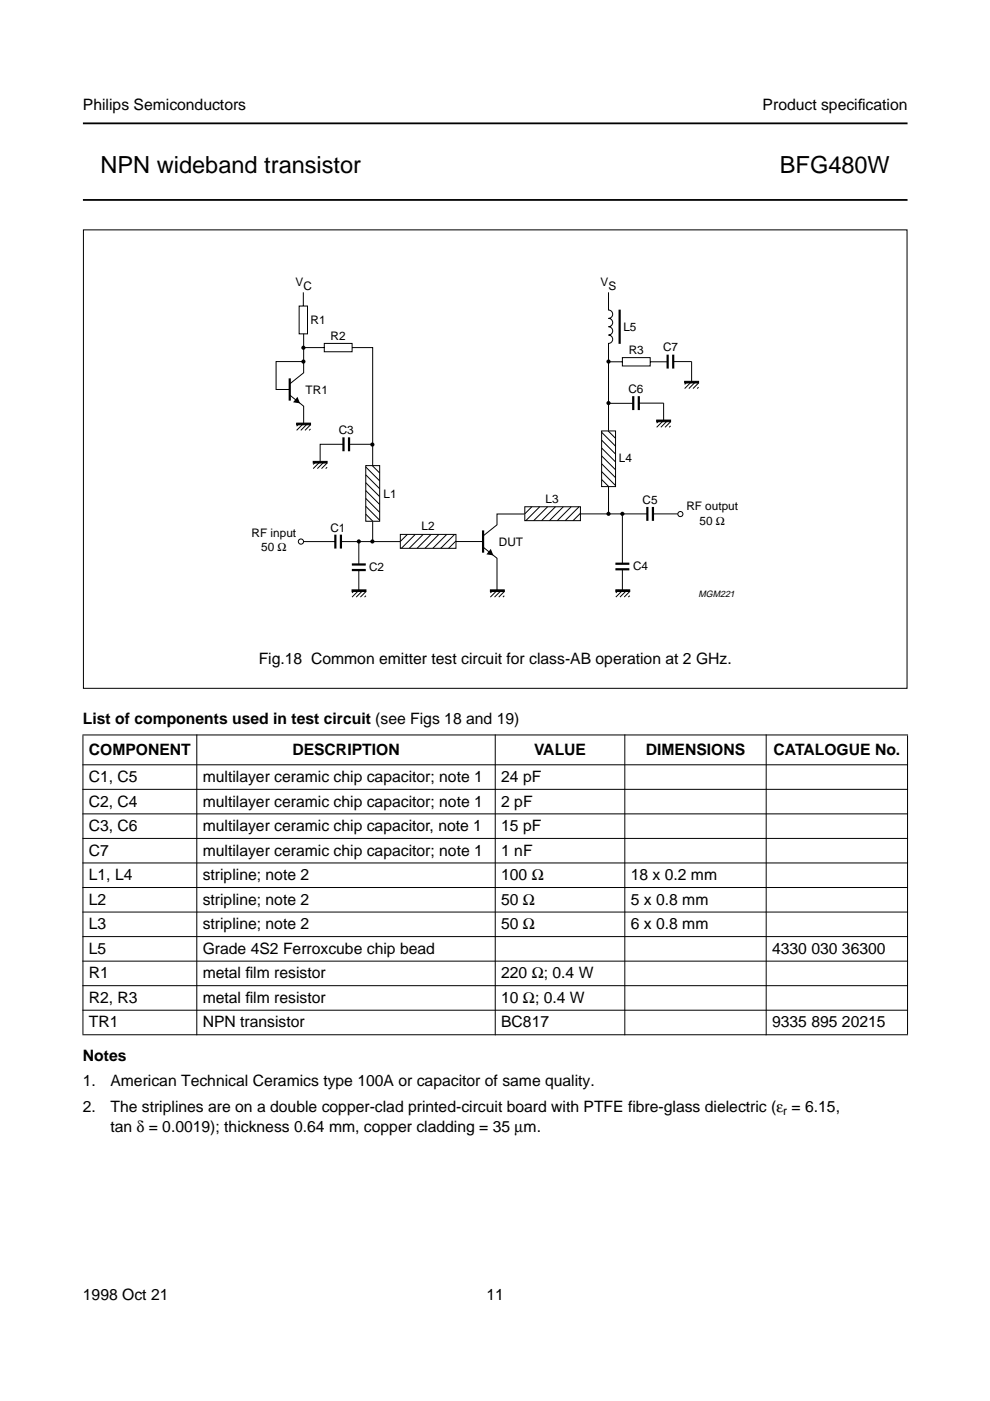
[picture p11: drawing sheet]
<svg xmlns="http://www.w3.org/2000/svg" width="210mm" height="297mm" viewBox="0 0 210 297" stroke-linecap="round" stroke-linejoin="round" font-family="sans-serif">
<defs><g id="words">
<g font-size="5">
<text x="21.3" y="36.6">NPN wideband transistor</text>
<text x="165.4" y="36.6">BFG480W</text>
</g>
<g font-size="3.3">
<text x="17.6" y="23.4">Philips Semiconductors</text>
<text x="161.7" y="23.4">Product specif</text>
<text x="181.9" y="23.4">ication</text>
<text x="54.8" y="140.8">Fig.18 Common emitter test circuit for class-AB operation at 2 GHz.</text>
<text x="17.6" y="153.5">List of components used in test circuit (see Figs 18 and 19)</text>
<text x="18.8" y="160.1">COMPONENT</text>
<text x="62" y="160.1">DESCRIPTION</text>
<text x="113.2" y="160.1">VALUE</text>
<text x="136.9" y="160.1">DIMENSIONS</text>
<text x="164" y="160.1">CATALOGUE No.</text>
<text x="18.8" y="165.8">C1, C5</text>
<text x="43" y="165.8">multilayer ceramic chip capacitor; note 1</text>
<text x="106.3" y="165.8">24 pF</text>
<text x="18.8" y="171">C2, C4</text>
<text x="43" y="171">multilayer ceramic chip capacitor; note 1</text>
<text x="106.3" y="171">2 pF</text>
<text x="18.8" y="176.2">C3, C6</text>
<text x="43" y="176.2">multilayer ceramic chip capacitor, note 1</text>
<text x="106.3" y="176.2">15 pF</text>
<text x="18.8" y="181.4">C7</text>
<text x="43" y="181.4">multilayer ceramic chip capacitor; note 1</text>
<text x="106.3" y="181.4">1 nF</text>
<text x="18.8" y="186.6">L1, L4</text>
<text x="18.8" y="191.8">L2</text>
<text x="43" y="186.6">stripline; note 2</text>
<text x="43" y="191.8">stripline; note 2</text>
<text x="106.3" y="186.6">100 Ω</text>
<text x="106.3" y="191.8">50 Ω</text>
<text x="133.7" y="186.6">18 x 0.2 mm</text>
<text x="133.7" y="191.8">5 x 0.8 mm</text>
<text x="18.8" y="197">L3</text>
<text x="43" y="197">stripline; note 2</text>
<text x="106.3" y="197">50 Ω</text>
<text x="133.7" y="197">6 x 0.8 mm</text>
<text x="18.8" y="202.2">L5</text>
<text x="43" y="202.2">Grade 4S2 Ferroxcube chip bead</text>
<text x="163.7" y="202.2">4330 030 36300</text>
<text x="18.8" y="207.4">R1</text>
<text x="43" y="207.4">metal f</text>
<text x="52" y="207.4">ilm resistor</text>
<text x="106.3" y="207.4">220 Ω; 0.4 W</text>
<text x="18.8" y="212.6">R2, R3</text>
<text x="43" y="212.6">metal f</text>
<text x="52" y="212.6">ilm resistor</text>
<text x="106.3" y="212.6">10 Ω; 0.4 W</text>
<text x="18.8" y="217.8">TR1</text>
<text x="43" y="217.8">NPN transistor</text>
<text x="106.3" y="217.8">BC817</text>
<text x="163.7" y="217.8">9335 895 20215</text>
<text x="17.6" y="224.9">Notes</text>
<text x="17.6" y="230.4">1.</text>
<text x="23.4" y="230.4">American Technical Ceramics type 100A or capacitor of same quality.</text>
<text x="17.6" y="235.8">2.</text>
<text x="23.4" y="239.9">tan δ = 0.0019); thickness 0.64 mm, copper cladding = 35 µm.</text>
<text x="23.4" y="235.8">The striplines are on a double copper-clad printed-circuit board with PTFE fibre-glass dielectric (ε = 6.15,</text>
<text x="17.6" y="275.6">1998 Oct 21</text>
<text x="103.2" y="275.6">11</text>
</g>
<g font-size="2.5">
<text x="62.7" y="60.7">V</text>
<text x="64.3" y="61.5">C</text>
<text x="127.4" y="60.7">V</text>
<text x="129" y="61.5">S</text>
<text x="65.8" y="68.6">R1</text>
<text x="132.2" y="70.1">L5</text>
<text x="70.1" y="72.1">R2</text>
<text x="133.3" y="75.1">R3</text>
<text x="140.6" y="74.4">C7</text>
<text x="64.8" y="83.5">TR1</text>
<text x="133.2" y="83.3">C6</text>
<text x="71.8" y="92">C3</text>
<text x="131.2" y="98">L4</text>
<text x="81.3" y="105.5">L1</text>
<text x="115.7" y="106.6">L3</text>
<text x="136.2" y="106.9">C5</text>
<text x="53.4" y="113.9">RF input</text>
<text x="70.1" y="112.7">C1</text>
<text x="89.4" y="112.5">L2</text>
<text x="145.5" y="108.2">RF output</text>
<text x="148.3" y="111.2">50 Ω</text>
<text x="55.4" y="116.9">50 Ω</text>
<text x="105.8" y="115.7">DUT</text>
<text x="78.3" y="121.1">C2</text>
<text x="134.2" y="120.9">C4</text>
<text x="166.1" y="236.4">r</text>
</g>
<text font-size="1.9" x="148.1" y="126.5">MGM221</text>
</g></defs>
<path d="M17.6 26.2h174.8M17.6 42.4h174.8" fill="none" stroke="#000" stroke-width=".38"/>
<path d="M25.9 138.5h158.2v7.5h-158.2z" fill-rule="evenodd" fill="#fff"/>
<g fill="#fff">
<path d="M178.9 62.5h13.6z"/>
<path d="M178.8 61.6v2z"/>
<path d="M17.6 58.7h174.9v7.1h-174.9z"/>
<circle cx="162.6" cy="59.5" r=".22"/>
<circle cx="162.6" cy="61.4" r=".22"/>
<circle cx="162.6" cy="63.3" r=".22"/>
<circle cx="162.6" cy="65.1" r=".22"/>
<circle cx="47.7" cy="59.5" r=".22"/>
<circle cx="47.7" cy="61.4" r=".22"/>
<circle cx="47.7" cy="63.3" r=".22"/>
<circle cx="47.7" cy="65.1" r=".22"/>
</g>
<g fill="none" stroke="#000" stroke-width=".47">
<path d="M131.4 65.7v7.2M141.6 75.2v2.9M142.7 75.2v2.9M61.4 80.2v4.7M72.8 92.7v3M74 92.7v3M134.3 84v2.9M135.4 84v2.9M71.1 113.4v2.9M72.3 113.4v2.9M74.6 119.7h3M102.4 112.5v4.7"/>
<path d="M130.5 119.5h2.9M137.3 107.5v2.9M138.4 107.5v2.9M74.6 120.9h3M130.5 120.7h2.9"/>
</g>
<g fill="none" stroke="#000" stroke-width=".21">
<path d="M17.7 48.7h174.6v97.2h-174.6zM63.4 64.9h1.8v5.9h-1.8zM64.3 62v2.9M64.4 76.7h-5.9v5.9h2.9M64.4 73.7h4.4M64.4 70.8v8.2l-3 2.4M68.8 72.8h5.9v1.8h-5.9zM74.7 73.7h4.3v25.1M129 62v3.7a.88 .88 0 0 1 .9 .9 .88 .88 0 0 1-.9 .9 .88 .88 0 0 1 .9 .9 .88 .88 0 0 1-.9 .9 .89 .89 0 0 1 .9 .9 .89 .89 0 0 1-.9 .8 .88 .88 0 0 1 .9 .9 .88 .88 0 0 1-.9 .9v18.5M129 76.7h3M132 75.8h5.9v1.8h-5.9zM137.9 76.7h3.6"/>
<path d="M142.7 76.7h3.9v4.2l-1.4 1.5M61.4 83.8l3 2.3v3.7M63.5 89.8l-.6 .6M64.4 89.8l-1.5 1.4M65.3 89.8l-1.5 1.4M65.8 90.1l-1.1 1.1M65.8 91l-.3 .2M67 97.9l-.6 .6M68.8 97.9l-1.5 1.5M69.4 98.2l-1.2 1.2M69.4 99.1l-.3 .3M72.8 94.2h-4.9v3.7l-1.5 1.5"/>
<path d="M74 94.2h5M77.6 98.7h2.9v11.8h-2.9zM77.6 99l2.9 3M78.9 98.7l1.6 1.6M127.6 91.4h2.9v11.8h-2.9zM127.6 91.7l2.9 2.9M127.6 93.3l2.9 3M127.6 95l2.9 2.9M127.6 96.7l2.9 2.9M127.6 98.3l2.9 3M127.6 100l2.9 2.9M128.9 91.4l1.6 1.5"/>
<path d="M129 85.5h5.3M135.4 85.5h5.3v3.6l-1.5 1.5M139.8 89.1l-.6 .6M141.6 89.1l-1.5 1.5M142.2 89.4l-1.2 1.2M142.2 90.3l-.3 .3M145.8 80.9l-.6 .6M147.5 80.9l-1.4 1.5M148.1 81.2l-1.2 1.2M148.1 82.1l-.3 .3M64.3 114.8h6.8M72.3 114.8h12.5"/>
<path d="M76.1 114.8v4.9M77.6 100.7l2.9 2.9M77.6 102.3l2.9 3M77.6 104l2.9 3M77.6 105.7l2.9 2.9M77.6 107.3l2.9 3M77.6 109l1.5 1.5M79 110.6v4.1M84.9 113.3h11.8v3h-11.8zM86.4 113.3l-1.5 1.5M88 113.3l-2.9 3M89.7 113.3l-2.9 3"/>
<path d="M91.4 113.3l-3 3M93.1 113.3l-3 3M94.7 113.3l-2.9 3M96.4 113.3l-3 3M96.6 114.8h5.8M96.7 114.7l-1.6 1.6M102.4 116l3 2.4v6.7M111.2 109h-5.8v2.3l-3 2.3M111.3 107.4h11.8v3h-11.8zM112.8 107.4l-1.5 1.5M114.4 107.4l-2.9 3M116.1 107.4l-2.9 3"/>
<path d="M117.8 107.4l-3 3M119.4 107.4l-2.9 3M121.1 107.4l-2.9 3M122.8 107.4l-3 3M123 109h14.3M123.1 108.8l-1.6 1.6M127.6 101.7l1.5 1.5M129 103.2v5.7M132 109v10.5M138.4 109h5.3M75.2 125.1l-.6 .6M76.1 120.9v4.2"/>
<path d="M76.1 125.1l-1.5 1.5M77 125.1l-1.5 1.5M77.6 125.4l-1.2 1.2M77.6 126.3l-.3 .3M104.6 125.1l-.6 .6M105.4 125.1l-1.4 1.5M106.3 125.1l-1.4 1.5M106.9 125.4l-1.2 1.2M106.9 126.3l-.3 .3M131.2 125.1l-.6 .6M132 120.7v4.5M132 125.1l-1.4 1.5"/>
<path d="M132.9 125.1l-1.4 1.5M133.5 125.4l-1.2 1.2M133.5 126.3l-.3 .3"/>
<circle cx="63.8" cy="114.8" r=".55"/>
<circle cx="144.3" cy="109" r=".54"/>
</g>
<g fill="#000">
<path d="M63.1 84.1l.5 1.4-1.5-.2zM104.1 116.4l.5 1.4-1.5-.3z"/>
<circle cx="64.3" cy="73.7" r=".44"/>
<circle cx="64.3" cy="76.7" r=".44"/>
<circle cx="129" cy="76.7" r=".44"/>
<circle cx="79" cy="94.3" r=".44"/>
<circle cx="129" cy="85.5" r=".44"/>
<circle cx="76.1" cy="114.8" r=".44"/>
<circle cx="79" cy="114.8" r=".44"/>
<circle cx="129" cy="108.9" r=".44"/>
<circle cx="132" cy="108.9" r=".44"/>
</g>
<path d="M62.9 89.7h2.9v.4h-2.9zM66.4 97.8h3v.4h-3zM139.2 89.1h3v.3h-3zM145.2 80.8h2.9v.4h-2.9zM74.6 125.1h3v.3h-3zM104 125.1h2.9v.3h-2.9zM130.6 125.1h2.9v.3h-2.9z" fill="#000" stroke="#000" stroke-width=".21"/>
<g fill="#000" stroke="#000" stroke-width=".21">
<path d="M17.5 155.8h175zM17.5 162.2h175zM17.5 167.4h175zM17.5 172.6h175zM17.5 177.8h175zM17.5 183h175zM17.5 188.2h175zM17.5 193.4h175zM17.5 198.6h175zM17.6 155.9v63.4zM41.7 155.7v63.8zM105 155.7v63.8z"/>
<path d="M132.5 155.7v63.8zM162.4 155.7v63.8zM192.4 155.9v63.4zM17.5 203.8h175zM17.5 209h175zM17.5 214.2h175zM17.5 219.4h175z"/>
</g>
<use href="#words"/>
</svg>
